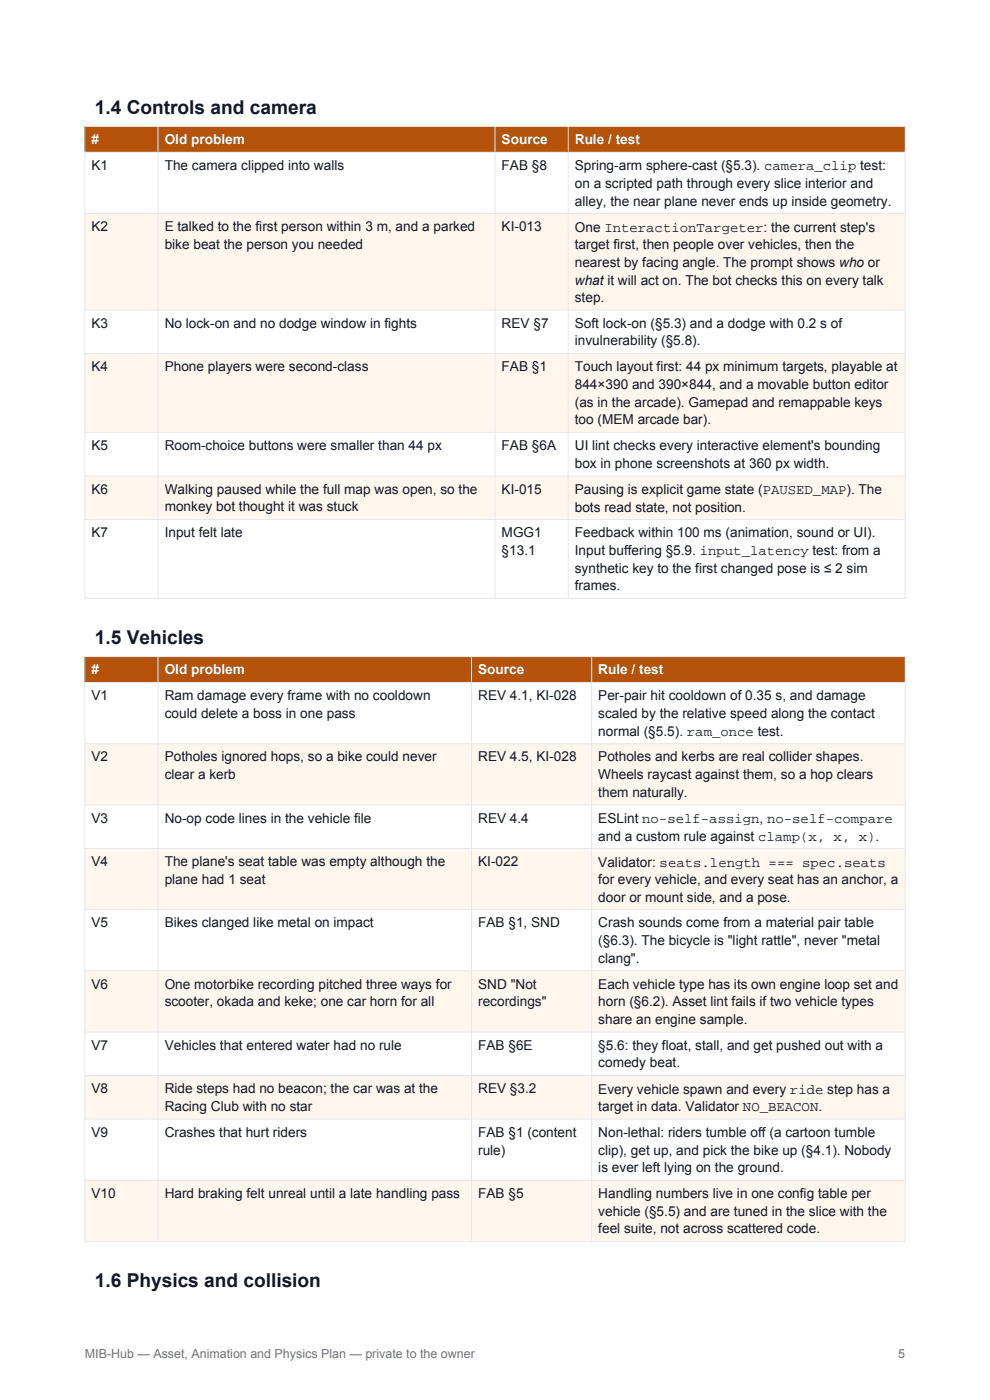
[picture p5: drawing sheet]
<svg xmlns="http://www.w3.org/2000/svg" width="210mm" height="297mm" viewBox="0 0 210 297" stroke-linecap="round" stroke-linejoin="round" font-family="sans-serif">
<defs><g id="words">
<g font-size="4.1" fill="#111827">
<text x="20.1" y="24.2">1.4 Controls and camera</text>
<text x="20.1" y="136.6">1.5 Vehicles</text>
<text x="20.1" y="273.1">1.6 Physics and collision</text>
</g>
<g font-size="2.9" fill="#fff">
<text x="19.4" y="30.6">#</text>
<text x="34.9" y="30.6">Old problem</text>
<text x="106.4" y="30.6">Source</text>
<text x="121.9" y="30.6">Rule / test</text>
<text x="19.4" y="143.1">#</text>
<text x="34.9" y="143.1">Old problem</text>
<text x="101.4" y="143.1">Source</text>
<text x="126.9" y="143.1">Rule / test</text>
</g>
<g font-size="2.9" fill="#111827">
<text x="19.4" y="36.1">K1</text>
<text x="34.9" y="36.1">The camera clipped into walls</text>
<text x="106.4" y="36.1">FAB §8</text>
<text x="121.9" y="36.2">Spring-arm sphere-cast (§5.3). camera_clip test:</text>
<text x="121.9" y="39.9">on a scripted path through every slice interior and</text>
<text x="121.9" y="43.6">alley, the near plane never ends up inside geometry.</text>
<text x="19.4" y="49.1">K2</text>
<text x="34.9" y="49.1">E talked to the first person within 3 m, and a parked</text>
<text x="34.9" y="52.8">bike beat the person you needed</text>
<text x="106.4" y="49.1">KI-013</text>
<text x="121.9" y="49.2">One InteractionTargeter: the current step's</text>
<text x="121.9" y="52.9">target first, then people over vehicles, then the</text>
<text x="121.9" y="56.6">nearest by facing angle. The prompt shows who or</text>
<text x="121.9" y="60.4">what it will act on. The bot checks this on every talk</text>
<text x="121.9" y="64.1">step.</text>
<text x="19.4" y="69.5">K3</text>
<text x="34.9" y="69.5">No lock-on and no dodge window in fights</text>
<text x="106.4" y="69.5">REV §7</text>
<text x="121.9" y="69.5">Soft lock-on (§5.3) and a dodge with 0.2 s of</text>
<text x="121.9" y="73.3">invulnerability (§5.8).</text>
<text x="19.4" y="78.8">K4</text>
<text x="34.9" y="78.8">Phone players were second-class</text>
<text x="106.4" y="78.8">FAB §1</text>
<text x="121.9" y="78.8">Touch layout first: 44 px minimum targets, playable at</text>
<text x="121.9" y="82.5">844×390 and 390×844, and a movable button editor</text>
<text x="121.9" y="86.3">(as in the arcade). Gamepad and remappable keys</text>
<text x="19.4" y="95.5">K5</text>
<text x="34.9" y="95.5">Room-choice buttons were smaller than 44 px</text>
<text x="106.4" y="95.5">FAB §6A</text>
<text x="121.9" y="90">too (MEM arcade bar).</text>
<text x="121.9" y="95.5">UI lint checks every interactive element's bounding</text>
<text x="121.9" y="99.2">box in phone screenshots at 360 px width.</text>
<text x="19.4" y="104.7">K6</text>
<text x="34.9" y="104.7">Walking paused while the full map was open, so the</text>
<text x="106.4" y="104.7">KI-015</text>
<text x="121.9" y="104.8">Pausing is explicit game state (PAUSED_MAP). The</text>
<text x="19.4" y="114">K7</text>
<text x="34.9" y="108.5">monkey bot thought it was stuck</text>
<text x="34.9" y="114">Input felt late</text>
<text x="106.4" y="114">MGG1</text>
<text x="121.9" y="108.6">bots read state, not position.</text>
<text x="121.9" y="114">Feedback within 100 ms (animation, sound or UI).</text>
<text x="106.4" y="117.7">§13.1</text>
<text x="121.9" y="117.7">Input buffering §5.9. input_latency test: from a</text>
<text x="121.9" y="121.5">synthetic key to the first changed pose is ≤ 2 sim</text>
<text x="121.9" y="125.2">frames.</text>
<text x="19.4" y="148.6">V1</text>
<text x="34.9" y="148.6">Ram damage every frame with no cooldown</text>
<text x="101.4" y="148.6">REV 4.1, KI-028</text>
<text x="126.9" y="148.6">Per-pair hit cooldown of 0.35 s, and damage</text>
<text x="34.9" y="152.3">could delete a boss in one pass</text>
<text x="126.9" y="152.3">scaled by the relative speed along the contact</text>
<text x="19.4" y="161.5">V2</text>
<text x="34.9" y="161.5">Potholes ignored hops, so a bike could never</text>
<text x="101.4" y="161.5">REV 4.5, KI-028</text>
<text x="126.9" y="156">normal (§5.5). ram_once test.</text>
<text x="126.9" y="161.5">Potholes and kerbs are real collider shapes.</text>
<text x="34.9" y="165.3">clear a kerb</text>
<text x="126.9" y="165.3">Wheels raycast against them, so a hop clears</text>
<text x="126.9" y="169">them naturally.</text>
<text x="19.4" y="174.5">V3</text>
<text x="34.9" y="174.5">No-op code lines in the vehicle file</text>
<text x="101.4" y="174.5">REV 4.4</text>
<text x="126.9" y="174.6">ESLint no-self-assign, no-self-compare</text>
<text x="126.9" y="178.3">and a custom rule against clamp(x, x, x).</text>
<text x="19.4" y="183.8">V4</text>
<text x="34.9" y="183.8">The plane's seat table was empty although the</text>
<text x="101.4" y="183.8">KI-022</text>
<text x="126.9" y="183.8">Validator: seats.length === spec.seats</text>
<text x="34.9" y="187.5">plane had 1 seat</text>
<text x="126.9" y="187.6">for every vehicle, and every seat has an anchor, a</text>
<text x="126.9" y="191.3">door or mount side, and a pose.</text>
<text x="19.4" y="196.8">V5</text>
<text x="34.9" y="196.8">Bikes clanged like metal on impact</text>
<text x="101.4" y="196.8">FAB §1, SND</text>
<text x="126.9" y="196.8">Crash sounds come from a material pair table</text>
<text x="126.9" y="200.5">(§6.3). The bicycle is &quot;light rattle&quot;, never &quot;metal</text>
<text x="19.4" y="209.7">V6</text>
<text x="34.9" y="209.7">One motorbike recording pitched three ways for</text>
<text x="101.4" y="209.7">SND &quot;Not</text>
<text x="126.9" y="204.2">clang&quot;.</text>
<text x="126.9" y="209.7">Each vehicle type has its own engine loop set and</text>
<text x="34.9" y="213.5">scooter, okada and keke; one car horn for all</text>
<text x="101.4" y="213.5">recordings&quot;</text>
<text x="126.9" y="213.5">horn (§6.2). Asset lint fails if two vehicle types</text>
<text x="126.9" y="217.2">share an engine sample.</text>
<text x="19.4" y="222.7">V7</text>
<text x="34.9" y="222.7">Vehicles that entered water had no rule</text>
<text x="101.4" y="222.7">FAB §6E</text>
<text x="126.9" y="222.7">§5.6: they float, stall, and get pushed out with a</text>
<text x="126.9" y="226.5">comedy beat.</text>
<text x="19.4" y="232">V8</text>
<text x="34.9" y="232">Ride steps had no beacon; the car was at the</text>
<text x="101.4" y="232">REV §3.2</text>
<text x="126.9" y="232">Every vehicle spawn and every ride step has a</text>
<text x="34.9" y="235.7">Racing Club with no star</text>
<text x="126.9" y="235.8">target in data. Validator NO_BEACON.</text>
<text x="19.4" y="241.2">V9</text>
<text x="34.9" y="241.2">Crashes that hurt riders</text>
<text x="101.4" y="241.2">FAB §1 (content</text>
<text x="101.4" y="244.9">rule)</text>
<text x="126.9" y="241.2">Non-lethal: riders tumble off (a cartoon tumble</text>
<text x="126.9" y="244.9">clip), get up, and pick the bike up (§4.1). Nobody</text>
<text x="126.9" y="248.7">is ever left lying on the ground.</text>
<text x="19.4" y="254.2">V10</text>
<text x="34.9" y="254.2">Hard braking felt unreal until a late handling pass</text>
<text x="101.4" y="254.2">FAB §5</text>
<text x="126.9" y="254.2">Handling numbers live in one config table per</text>
<text x="126.9" y="257.9">vehicle (§5.5) and are tuned in the slice with the</text>
<text x="126.9" y="261.7">feel suite, not across scattered code.</text>
</g>
<g font-size="2.6" fill="#6b7280">
<text x="18" y="288">MIB-Hub — Asset, Animation and Physics Plan — private to the owner</text>
<text x="190.5" y="288">5</text>
</g>
</g></defs>
<path d="M18 26.8h174v5.5h-174z" fill-rule="evenodd" fill="#b45309"/>
<path d="M18 32.3h174v13h-174z" fill-rule="evenodd" fill="#fff"/>
<path d="M18 45.3h174v20.5h-174z" fill-rule="evenodd" fill="#fff7ed"/>
<path d="M18 65.8h174v9.2h-174z" fill-rule="evenodd" fill="#fff"/>
<path d="M18 75h174v16.7h-174z" fill-rule="evenodd" fill="#fff7ed"/>
<path d="M18 91.7h174v9.3h-174z" fill-rule="evenodd" fill="#fff"/>
<path d="M18 101h174v9.2h-174z" fill-rule="evenodd" fill="#fff7ed"/>
<path d="M18 110.2h174v16.7h-174z" fill-rule="evenodd" fill="#fff"/>
<path d="M18 26.8h174v100.1h-174zM18 32.3h174M33.5 26.8v100.1M105 26.8v100.1M120.5 26.8v100.1M18 45.3h174M18 65.8h174M18 75h174M18 91.7h174M18 101h174M18 110.2h174" fill="none" stroke="#e5e7eb" stroke-width=".21"/>
<path d="M18 139.3h174v5.5h-174z" fill-rule="evenodd" fill="#b45309"/>
<path d="M18 144.8h174v13h-174z" fill-rule="evenodd" fill="#fff"/>
<path d="M18 157.8h174v13h-174z" fill-rule="evenodd" fill="#fff7ed"/>
<path d="M18 170.8h174v9.2h-174z" fill-rule="evenodd" fill="#fff"/>
<path d="M18 180h174v13h-174z" fill-rule="evenodd" fill="#fff7ed"/>
<path d="M18 193h174v13h-174z" fill-rule="evenodd" fill="#fff"/>
<path d="M18 206h174v12.9h-174z" fill-rule="evenodd" fill="#fff7ed"/>
<path d="M18 218.9h174v9.3h-174z" fill-rule="evenodd" fill="#fff"/>
<path d="M18 228.2h174v9.2h-174z" fill-rule="evenodd" fill="#fff7ed"/>
<path d="M18 237.4h174v13h-174z" fill-rule="evenodd" fill="#fff"/>
<path d="M18 250.4h174v13h-174z" fill-rule="evenodd" fill="#fff7ed"/>
<g fill="none" stroke="#e5e7eb" stroke-width=".21">
<path d="M18 139.3h174v124.1h-174zM33.5 139.3v124.1M100 139.3v124.1M125.5 139.3v124.1M18 144.8h174M18 157.8h174M18 170.8h174M18 180h174M18 193h174M18 206h174M18 218.9h174M18 228.2h174"/>
<path d="M18 237.4h174M18 250.4h174"/>
</g>
<use href="#words"/>
</svg>
